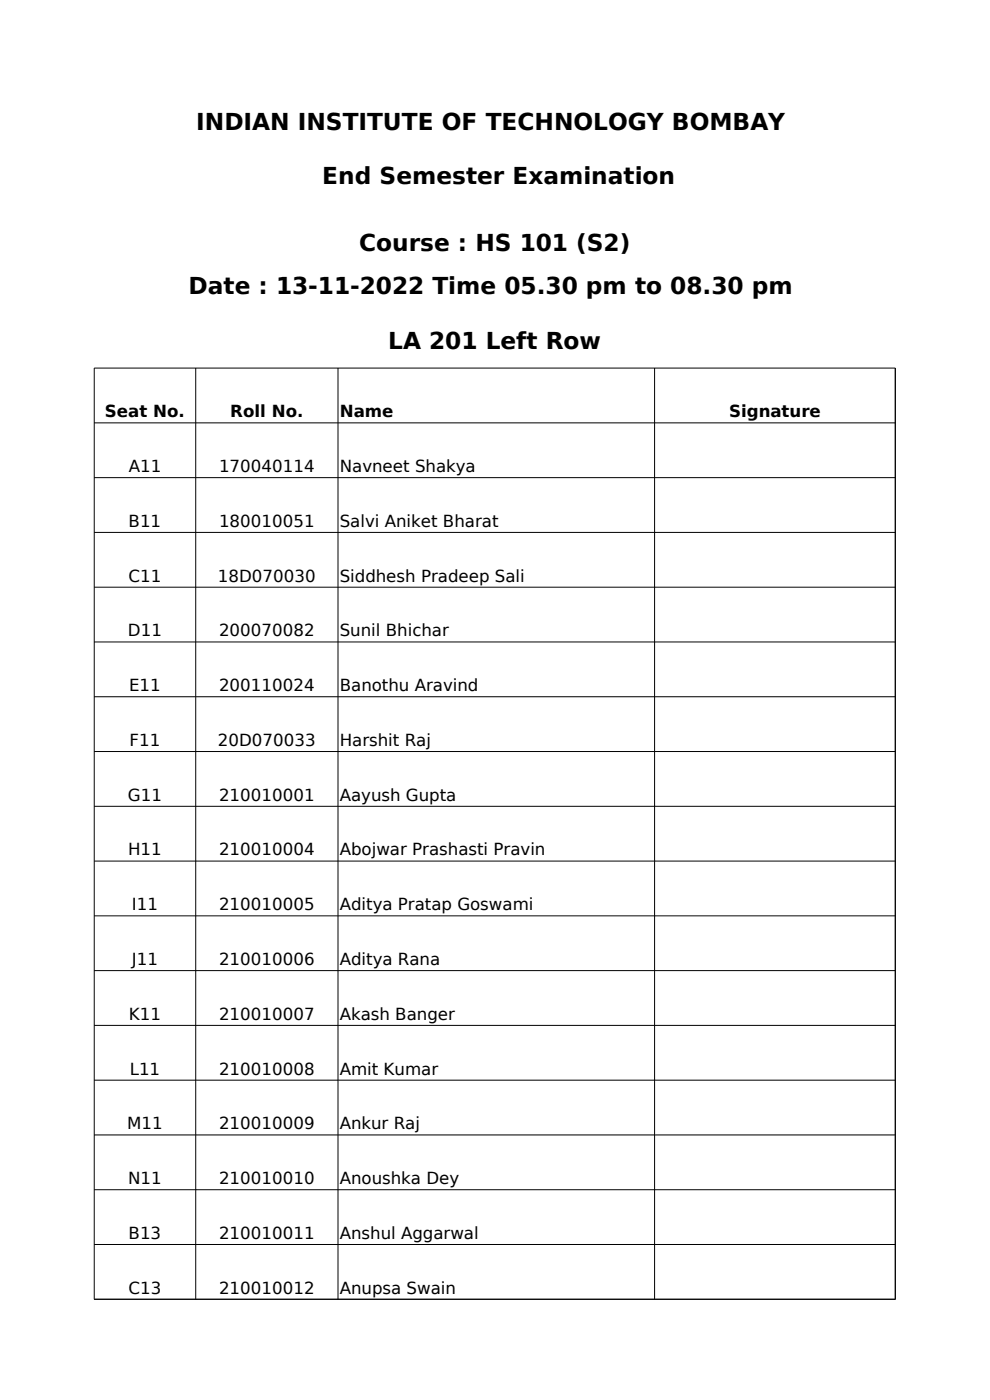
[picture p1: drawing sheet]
<svg xmlns="http://www.w3.org/2000/svg" width="210mm" height="297mm" viewBox="0 0 210 297" stroke-linecap="round" stroke-linejoin="round" font-family="sans-serif">
<defs><g id="words">
<g font-size="4.9">
<text x="41.6" y="27.5">INDIAN INSTITUTE OF TECHNOLOGY BOMBAY</text>
<text x="68.4" y="39.1">End Semester Examination</text>
<text x="76.2" y="53.3">Course : HS 101 (S2)</text>
<text x="40" y="62.4">Date : 13-11-2022 Time 05.30 pm to 08.30 pm</text>
<text x="82.4" y="74">LA 201 Left Row</text>
</g>
<g font-size="3.5">
<text x="22.3" y="88.5">Seat No.</text>
<text x="48.9" y="88.5">Roll No.</text>
<text x="72.1" y="88.5">Name</text>
<text x="154.7" y="88.5">Signature</text>
<text x="27.3" y="100.2">A11</text>
<text x="46.5" y="100.2">170040114</text>
<text x="72.1" y="100.2">Navneet Shakya</text>
<text x="27.3" y="111.8">B11</text>
<text x="46.5" y="111.8">180010051</text>
<text x="72.1" y="111.8">Salvi Aniket Bharat</text>
<text x="27.3" y="123.4">C11</text>
<text x="46.2" y="123.4">18D070030</text>
<text x="72.1" y="123.4">Siddhesh Pradeep Sali</text>
<text x="27.1" y="135">D11</text>
<text x="46.5" y="135">200070082</text>
<text x="72.1" y="135">Sunil Bhichar</text>
<text x="27.4" y="146.6">E11</text>
<text x="46.5" y="146.6">200110024</text>
<text x="72.1" y="146.6">Banothu Aravind</text>
<text x="27.5" y="158.3">F11</text>
<text x="46.2" y="158.3">20D070033</text>
<text x="72.1" y="158.3">Harshit Raj</text>
<text x="27.1" y="169.9">G11</text>
<text x="46.5" y="169.9">210010001</text>
<text x="72.1" y="169.9">Aayush Gupta</text>
<text x="27.2" y="181.5">H11</text>
<text x="46.5" y="181.5">210010004</text>
<text x="72.1" y="181.5">Abojwar Prashasti Pravin</text>
<text x="28" y="193.1">I11</text>
<text x="46.5" y="193.1">210010005</text>
<text x="72.1" y="193.1">Aditya Pratap Goswami</text>
<text x="28" y="204.7">J11</text>
<text x="46.5" y="204.7">210010006</text>
<text x="72.1" y="204.7">Aditya Rana</text>
<text x="27.3" y="216.3">K11</text>
<text x="46.5" y="216.3">210010007</text>
<text x="72.1" y="216.3">Akash Banger</text>
<text x="27.5" y="228">L11</text>
<text x="46.5" y="228">210010008</text>
<text x="72.1" y="228">Amit Kumar</text>
<text x="27" y="239.6">M11</text>
<text x="46.5" y="239.6">210010009</text>
<text x="72.1" y="239.6">Ankur Raj</text>
<text x="27.2" y="251.2">N11</text>
<text x="46.5" y="251.2">210010010</text>
<text x="72.1" y="251.2">Anoushka Dey</text>
<text x="27.3" y="262.8">B13</text>
<text x="46.5" y="262.8">210010011</text>
<text x="72.1" y="262.8">Anshul Aggarwal</text>
<text x="27.3" y="274.4">C13</text>
<text x="46.5" y="274.4">210010012</text>
<text x="72.1" y="274.4">Anupsa Swain</text>
</g>
</g></defs>
<g fill="none" stroke="#000" stroke-width=".21">
<path d="M41.5 78.1v197.6M71.7 78.1v197.6M138.9 78.1v197.6M189.9 78.1v197.6M189.9 78.1h-169.9v197.6M20 89.7h169.9M20 101.3h169.9M20 113h169.9M20 124.6h169.9M20 136.2h169.9M20 147.8h169.9M20 159.4h169.9"/>
<path d="M20 171.1h169.9M20 182.7h169.9M20 194.3h169.9M20 205.9h169.9M20 217.5h169.9M20 229.2h169.9M20 240.8h169.9M20 252.4h169.9M20 264h169.9M20 275.6h169.9"/>
</g>
<use href="#words"/>
</svg>
